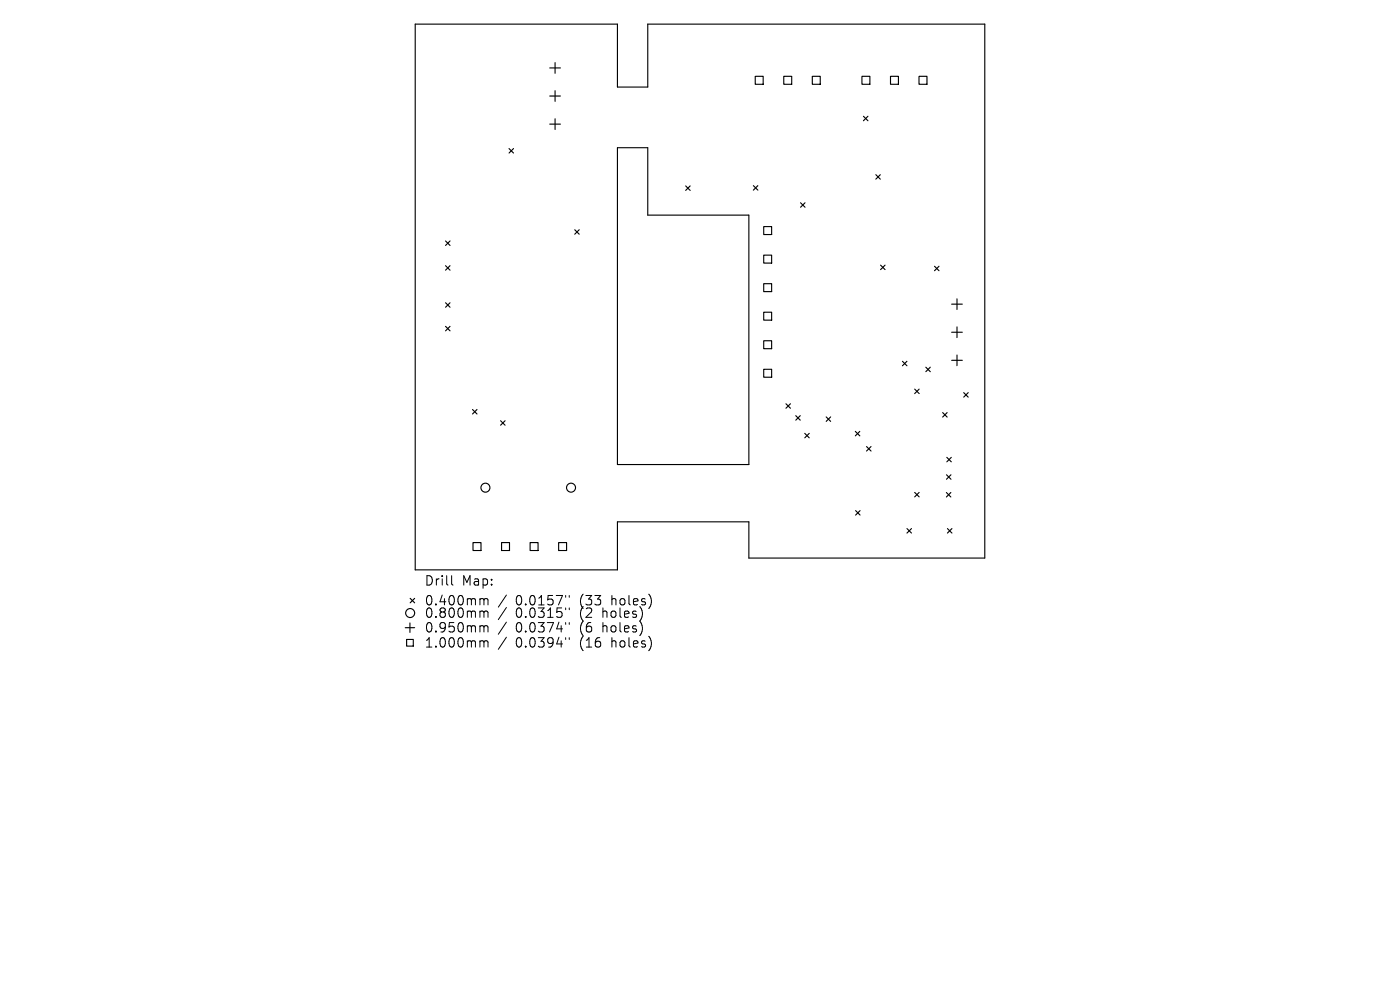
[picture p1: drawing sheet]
<svg xmlns="http://www.w3.org/2000/svg" width="297mm" height="210mm" viewBox="0 0 297 210" stroke-linecap="round" stroke-linejoin="round" font-family="sans-serif">
<defs><g id="words">
<g font-size="2.8">
<text x="90" y="124.5">Drill</text>
<text x="98" y="124.5">Map:</text>
<text x="90" y="128.7">0.400mm</text>
<text x="90" y="131.3">0.800mm</text>
<text x="109.4" y="128.7">0.0157&quot;</text>
<text x="109.4" y="131.3">0.0315&quot;</text>
<text x="123.1" y="128.7">(33</text>
<text x="123.1" y="131.3">(2</text>
<text x="128.1" y="131.3">holes)</text>
<text x="130" y="128.7">holes)</text>
<text x="90" y="134.5">0.950mm</text>
<text x="90" y="137.7">1.000mm</text>
<text x="109.4" y="134.5">0.0374&quot;</text>
<text x="109.4" y="137.7">0.0394&quot;</text>
<text x="123.1" y="134.5">(6</text>
<text x="123.1" y="137.7">(16</text>
<text x="128.1" y="134.5">holes)</text>
<text x="130" y="137.7">holes)</text>
</g>
</g></defs>
<g fill="none" stroke="#000" stroke-width=".24">
<path d="M88.1 5.1h42.9v13.4h6.4v-13.4h71.5v113.3h-50v-7.7h-27.9v10.2h-42.9zM116.6 14.4h2.3M117.8 13.3v2.2M117.8 19.2v2.3M160.2 16.2h1.7v1.7h-1.7zM166.3 16.2h1.7v1.7h-1.7zM172.3 16.2h1.7v1.7h-1.7zM182.9 16.2h1.6v1.7h-1.6zM188.9 16.2h1.7v1.7h-1.7zM195 16.2h1.7v1.7h-1.7zM108 31.5l.9 1M108.9 31.5l-.9 1"/>
<path d="M116.6 20.4h2.3M116.6 26.3h2.3M117.8 25.2v2.3M131 31.3h6.4v14.3h21.5v52.9h-27.9zM145.5 39.4l.9 1M146.4 39.4l-.9 1M159.8 39.4l1 .9M160.8 39.4l-1 .9M183.2 24.7l.9 .9M184.1 24.7l-.9 .9M185.8 37.1l1 .9M186.8 37.1l-1 .9"/>
<path d="M94.5 51.1l1 1M94.5 56.4l1 .9M95.5 51.1l-1 1M95.5 56.4l-1 .9M121.9 48.7l1 1M122.9 48.7l-1 1M162 48.1h1.7v1.7h-1.7zM162 54.1h1.7v1.7h-1.7zM169.8 43l1 1M170.8 43l-1 1M186.8 56.2l1 1M187.8 56.2l-1 1"/>
<path d="M198.3 56.5l.9 .9M199.2 56.5l-.9 .9M94.5 64.2l1 1M94.5 69.2l1 1M95.5 64.2l-1 1M95.5 69.2l-1 1M162 60.2h1.7v1.7h-1.7zM162 66.2h1.7v1.7h-1.7zM162 72.3h1.7v1.7h-1.7zM162 78.3h1.7v1.7h-1.7zM191.4 76.6l1 1M192.4 76.6l-1 1"/>
<path d="M196.4 77.9l1 .9M197.4 77.9l-1 .9M201.9 64.5h2.2M201.9 70.5h2.2M201.9 76.4h2.2M203 63.4v2.3M203 69.3v2.3M203 75.3v2.3M100.2 86.9l1 .9M101.2 86.9l-1 .9M106.2 89.2l1 1M107.2 89.2l-1 1"/>
<path d="M166.7 85.6l1 1M167.7 85.6l-1 1M168.8 88.2l1 .9M169.8 88.2l-1 .9M170.7 91.9l1 1M171.7 91.9l-1 1M175.3 88.4l.9 1M176.2 88.4l-.9 1M181.4 91.5l1 1M182.4 91.5l-1 1M183.8 94.7l1 1M184.8 94.7l-1 1"/>
<path d="M194 82.5l1 1M195 82.5l-1 1M200 87.5l.9 1M200.9 97l.9 1M200.9 87.5l-.9 1M201.8 97l-.9 1M204.4 83.3l1 .9M205.4 83.3l-1 .9M100.4 115.1h1.6v1.7h-1.6zM106.4 115.1h1.7v1.7h-1.7zM112.5 115.1h1.6v1.7h-1.6zM118.5 115.1h1.7v1.7h-1.7z"/>
<path d="M181.5 108.3l1 1M182.5 108.3l-1 1M192.4 112.1l1 1M193.4 112.1l-1 1M194 104.5l1 .9M195 104.5l-1 .9M200.8 104.5l.9 .9M200.8 100.7l.9 1M201 112.1l.9 1M201.7 104.5l-.9 .9M201.7 100.7l-.9 1M201.9 112.1l-.9 1"/>
<path d="M86 133.2h2M86.3 135.6h1.4v1.5h-1.4zM87 132.2v2M87 126.9l1 1M88 126.9l-1 1"/>
<circle cx="103" cy="103.5" r=".95"/>
<circle cx="121.1" cy="103.5" r=".95"/>
<circle cx="87" cy="130" r=".95"/>
</g>
<g fill="none" stroke="#000" stroke-width=".21">
<path d="M95.8 122.1v1.7l.3 .3M102.1 127l.5 .1 .1 .2M102.1 129.6h.3l.3 .3M102.1 132.7h.3l.3 .3M102.1 135.9h.3l.3 .3M102.7 127.3l.3-.3 .4 .1 .1 1.2M102.7 127.3v1M102.7 129.9v1.1M102.7 133v1.1M102.7 136.2v1.1M102.7 129.9l.3-.3 .4 .1 .1 1.3M102.7 133l.3-.3 .4 .1 .1 1.3"/>
<path d="M102.7 136.2l.3-.3 .4 .1 .1 1.3M107.4 126.2l-1.7 2.6M107.4 128.9l-1.7 2.5M107.4 132l-1.7 2.5M107.4 135.2l-1.7 2.5M120 126.3v.4M120 129v.3M120 132.1v.3M120 135.3v.3M120.8 126.3v.4M120.8 129v.3M120.8 132.1v.3"/>
<path d="M120.8 135.3v.3"/>
</g>
<use href="#words"/>
</svg>
